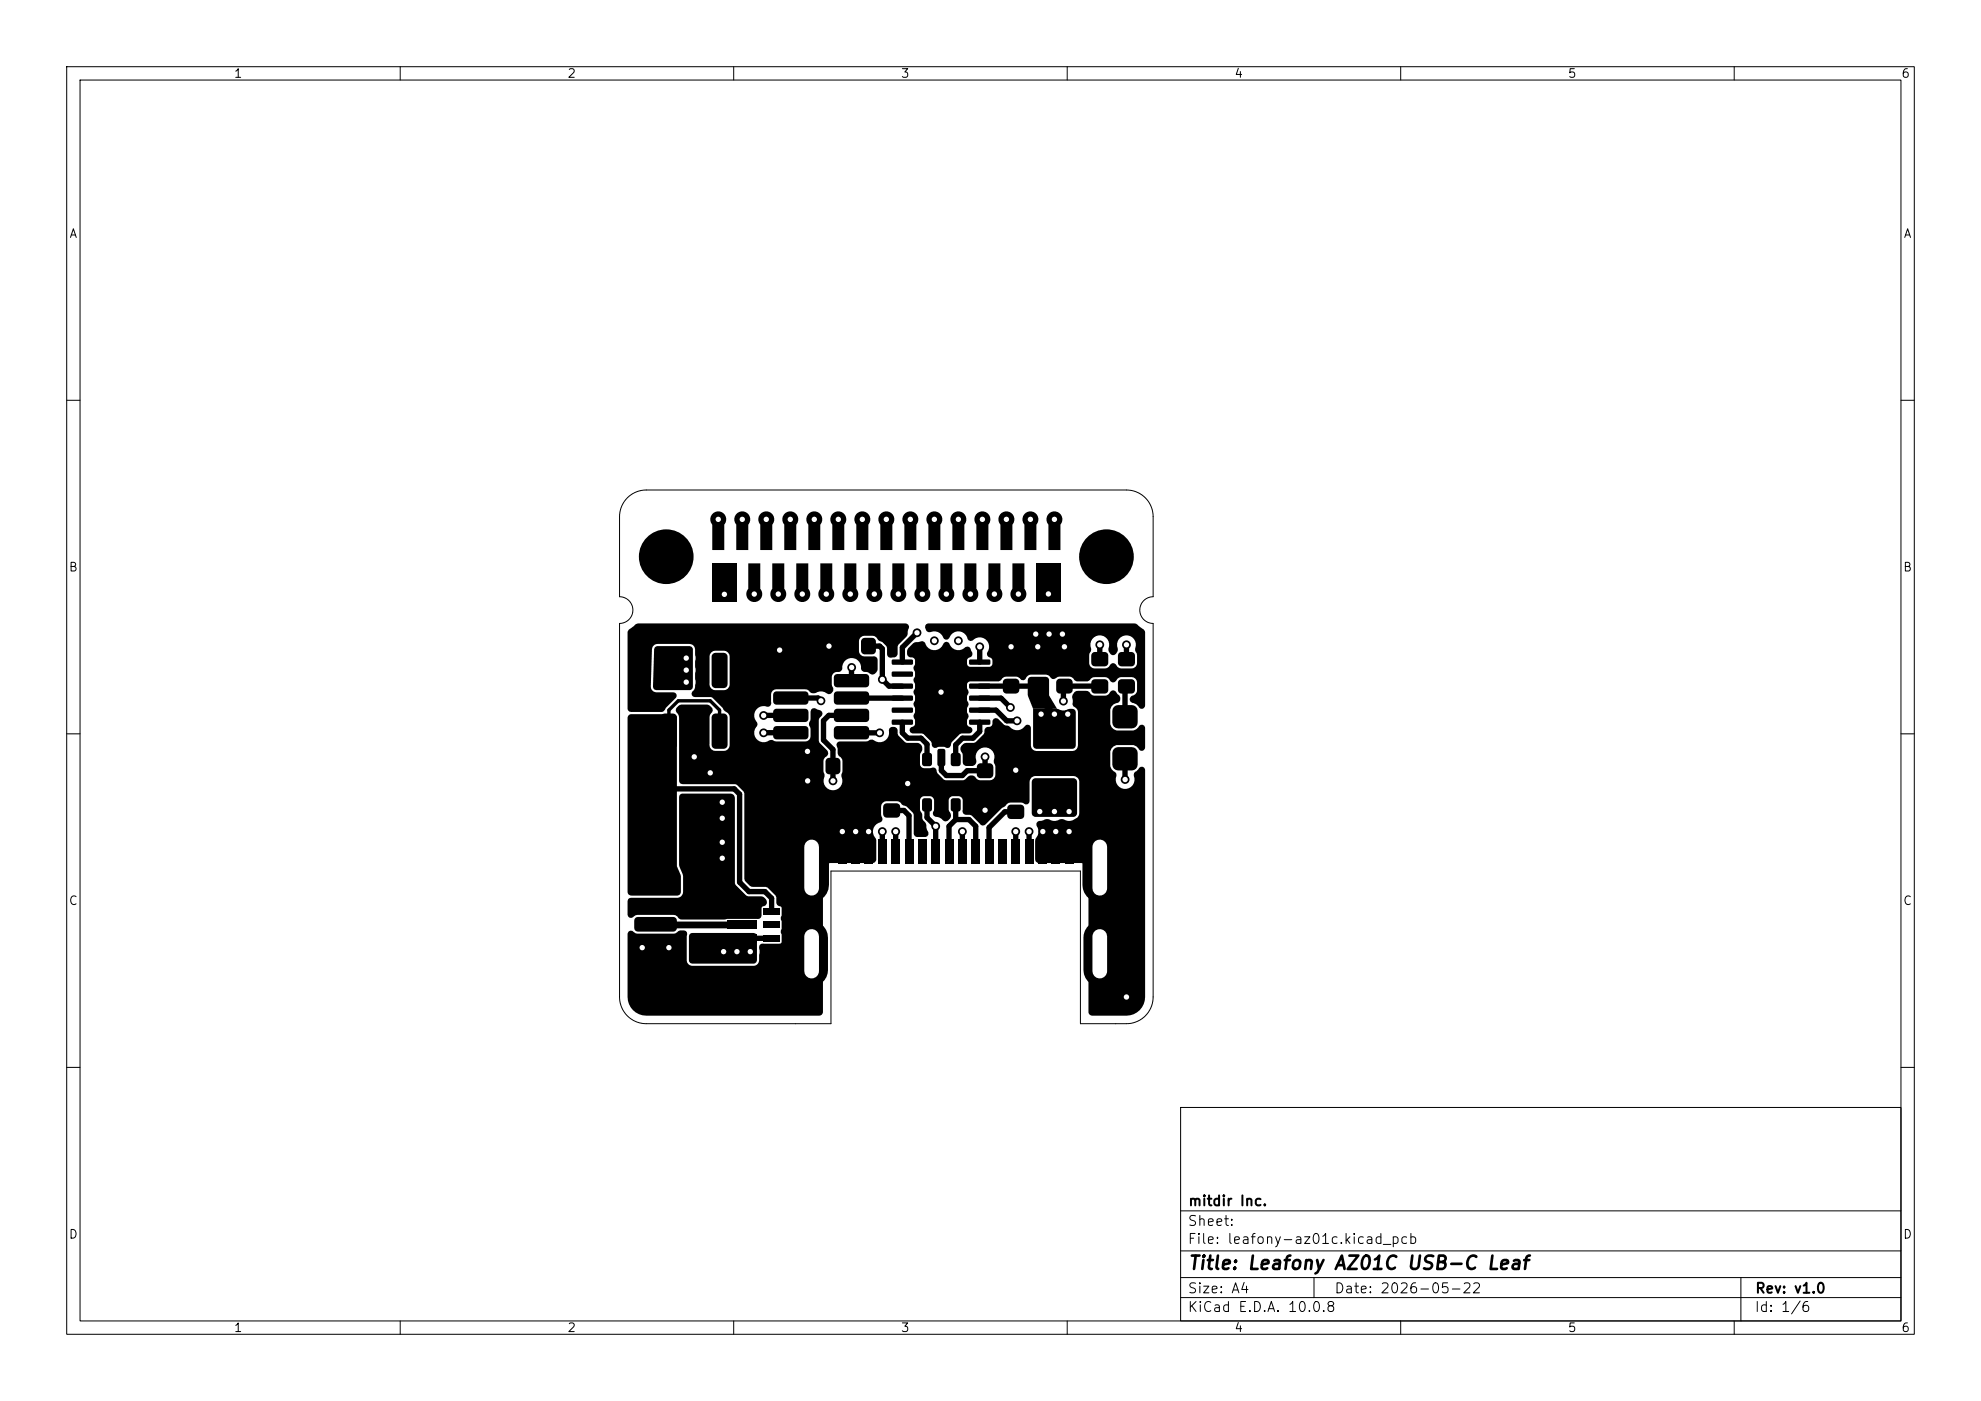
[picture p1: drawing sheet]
<svg xmlns="http://www.w3.org/2000/svg" width="297mm" height="210mm" viewBox="0 0 297 210" stroke-linecap="round" stroke-linejoin="round" font-family="sans-serif">
<defs><g id="words">
<text font-size="2" x="178" y="190.8">Title: Leafony AZ01C USB-C Leaf</text>
<g font-size="1.5">
<text x="178" y="184.1">Sheet:</text>
<text x="178" y="181.1">mitdir Inc.</text>
<text x="178" y="186.8">File: leafony-az01c.kicad_pcb</text>
<text x="178" y="197">KiCad E.D.A. 10.0.8</text>
<text x="178" y="194.2">Size: A4</text>
<text x="200" y="194.2">Date: 2026-05-22</text>
<text x="263" y="197">Id: 1/6</text>
<text x="263" y="194.2">Rev: v1.0</text>
</g>
<g font-size="1.3">
<text x="35" y="12">1</text>
<text x="85" y="12">2</text>
<text x="135" y="12">3</text>
<text x="185" y="12">4</text>
<text x="235" y="12">5</text>
<text x="285" y="12">6</text>
<text x="10.3" y="36">A</text>
<text x="285.3" y="36">A</text>
<text x="10.2" y="86">B</text>
<text x="285.2" y="86">B</text>
<text x="10.2" y="136">C</text>
<text x="285.2" y="136">C</text>
<text x="10.2" y="186">D</text>
<text x="285.2" y="186">D</text>
<text x="35" y="200">1</text>
<text x="85" y="200">2</text>
<text x="135" y="200">3</text>
<text x="185" y="200">4</text>
<text x="235" y="200">5</text>
<text x="285" y="200">6</text>
</g>
</g></defs>
<g fill="none" stroke="#000" stroke-width=".15">
<path d="M10 10h277v190h-277zM12 12h273v186h-273zM60 10v2M110 10v2M160 10v2M210 10v2M260 10v2M10 60h2M94.1 74.6a4 4 0 0 1 2.8-1.1h72a4 4 0 0 1 4 4v12a2 2 0 0 0-2 2 2 2 0 0 0 2 2v56a4 4 0 0 1-4 4h-6.9v-22.9h-37.4v22.9h-27.7a4 4 0 0 1-4-4v-56a2 2 0 0 0 2-2 2 2 0 0 0-2-2v-12a4 4 0 0 1 1.2-2.9zM285 60h2M10 110h2M285 110h2"/>
<path d="M10 160h2M177 166h108v32h-108zM285 160h2M60 198v2M110 198v2M160 198v2M177 194.5h108M177 191.5h108M177 187.5h108M177 181.5h108M197 191.5v3M210 198v2"/>
<path d="M260 198v2M261 191.5v6.5"/>
</g>
<g fill="#000">
<path d="M106.7 77.1a1.2 1.2 0 0 1 1.7-.2 1.2 1.2 0 0 1 .2 1.7v3.9h-1.8l-.1-3.9a1.2 1.2 0 0 1 0-1.5zM110.3 77.1a1.2 1.2 0 0 1 1.7-.2 1.2 1.2 0 0 1 .2 1.7v3.9h-1.8l-.1-3.9a1.2 1.2 0 0 1 0-1.5zM114.2 76.9a1.2 1.2 0 0 1 1.6 .1 1.2 1.2 0 0 1 0 1.6v3.9h-1.8l-.1-3.9a1.2 1.2 0 0 1 .3-1.7zM117.5 77.1a1.2 1.2 0 0 1 1.7-.2 1.2 1.2 0 0 1 .2 1.7v3.9h-1.8l-.1-3.9a1.2 1.2 0 0 1 0-1.5zM121.1 77.1a1.2 1.2 0 0 1 1.7-.2 1.2 1.2 0 0 1 .2 1.7v3.9h-1.8l-.1-3.9a1.2 1.2 0 0 1 0-1.5zM125 76.9a1.2 1.2 0 0 1 1.6 .1 1.2 1.2 0 0 1 0 1.6v3.9h-1.8l-.1-3.9a1.2 1.2 0 0 1 .3-1.7zM128.3 77.1a1.2 1.2 0 0 1 1.7-.2 1.2 1.2 0 0 1 .2 1.7v3.9h-1.8l-.1-3.9a1.2 1.2 0 0 1 0-1.5zM131.9 77.1a1.2 1.2 0 0 1 1.7-.2 1.2 1.2 0 0 1 .2 1.7v3.9h-1.8l-.1-3.9a1.2 1.2 0 0 1 0-1.5zM135.8 76.9a1.2 1.2 0 0 1 1.6 .1 1.2 1.2 0 0 1 0 1.6v3.9h-1.8l-.1-3.9a1.2 1.2 0 0 1 .3-1.7zM139.1 77.1a1.2 1.2 0 0 1 1.7-.2 1.2 1.2 0 0 1 .2 1.7v3.9h-1.8l-.1-3.9a1.2 1.2 0 0 1 0-1.5zM143 76.9a1.2 1.2 0 0 1 1.6 .1 1.2 1.2 0 0 1 0 1.6v3.9h-1.8l-.1-3.9a1.2 1.2 0 0 1 .3-1.7zM146.6 76.9a1.2 1.2 0 0 1 1.6 .1 1.2 1.2 0 0 1 0 1.6v3.9h-1.8l-.1-3.9a1.2 1.2 0 0 1 .3-1.7z"/>
<path d="M150.2 76.9a1.2 1.2 0 0 1 1.6 .1 1.2 1.2 0 0 1 0 1.6v3.9h-1.8l-.1-3.9a1.2 1.2 0 0 1 .3-1.7zM153.8 76.9a1.2 1.2 0 0 1 1.6 .1 1.2 1.2 0 0 1 0 1.6v3.9h-1.8l-.1-3.9a1.2 1.2 0 0 1 .3-1.7zM157.1 77.1a1.2 1.2 0 0 1 1.7-.2 1.2 1.2 0 0 1 .2 1.7v3.9h-1.8l-.1-3.9a1.2 1.2 0 0 1 0-1.5zM98.2 97.1l.4-.2h5.1l.2 .4v5.7l-.1 .2-.4 .3-5.3-.1-.2-.5 .2-5.6zM106.8 84.5h3.6v5.8h-3.6zM112.2 84.5h1.8v3.8a1.2 1.2 0 0 1-.1 1.6 1.2 1.2 0 0 1-1.6 0 1.2 1.2 0 0 1-.1-1.6zM115.8 84.5h1.8v3.8a1.2 1.2 0 0 1-.1 1.6 1.2 1.2 0 0 1-1.6 0 1.2 1.2 0 0 1-.1-1.6zM119.4 84.5h1.8v3.8a1.2 1.2 0 0 1-.1 1.6 1.2 1.2 0 0 1-1.6 0 1.2 1.2 0 0 1-.1-1.6zM123 84.5h1.8v3.8a1.2 1.2 0 0 1-.1 1.6 1.2 1.2 0 0 1-1.6 0 1.2 1.2 0 0 1-.1-1.6zM126.6 84.5h1.8v3.8a1.2 1.2 0 0 1-.1 1.6 1.2 1.2 0 0 1-1.6 0 1.2 1.2 0 0 1-.1-1.6zM125.4 95.8l.4-.2h1.1a.56 .56 0 0 1 .6 .6v1.3a.56 .56 0 0 1-.6 .6h-1.1a.56 .56 0 0 1-.6-.6v-1.3zM130.2 84.5h1.8v3.8a1.2 1.2 0 0 1-.1 1.6 1.2 1.2 0 0 1-1.6 0 1.2 1.2 0 0 1-.1-1.6z"/>
<path d="M129.2 95.8l.4-.2h1.2a.56 .56 0 0 1 .5 .6v1.3a.56 .56 0 0 1-.5 .6h-1.2a.56 .56 0 0 1-.5-.6v-1.3zM133.8 84.5h1.8v3.8a1.2 1.2 0 0 1-.1 1.6 1.2 1.2 0 0 1-1.6 0 1.2 1.2 0 0 1-.1-1.6zM94.3 94.4l1-.8 .4-.1h40a.53 .53 0 0 1 .5 .2 .53 .53 0 0 1 0 .6l-.1 .8-.2 .3-1.2 1.2-.1 .3v1.2a.98 .98 0 0 1-1.5 .3l-.2-1.6a2.76 2.76 0 0 0-1.3-.9 .89 .89 0 0 0-.7-.6h-1.3a.83 .83 0 0 0-.8 .8v1.5l.2 .6 .6 .2h1.3a.54 .54 0 0 1 .7 .5v1.4a.75 .75 0 0 1-.4 .7 .75 .75 0 0 1-.8-.1l-.3-.1-.6-.1-.3-.2-.2-1-.2-.3-.5-.4a1.46 1.46 0 0 0-2.1 1.6l-.1 .2-.3 .1a.87 .87 0 0 0-1.1 .8v1.1l.2 .6v.5a.7 .7 0 0 1-1.2 .1l-.1-.1a1.55 1.55 0 0 0-1.3 .2h-.6l-.7-.5-.2-.1h-4.5a.77 .77 0 0 0-.7 .8v1.4a.6 .6 0 0 1-.9 .3 1.44 1.44 0 0 0-1.5 .9 1.44 1.44 0 0 0 .3 1.6 .96 .96 0 0 1-.3 .9l-.1 .4a1.44 1.44 0 0 0 .7 1.5 1.44 1.44 0 0 0 1.7-.2h.3l.5 .2h4.5a.76 .76 0 0 0 .7-.7v-1.4a.7 .7 0 0 1 0-1v-1.3a.59 .59 0 0 1 .8-.5l.1 .1a.76 .76 0 0 1 .8 .9l-.4 .7v3.2l.1 .2 1.1 1.2a.65 .65 0 0 1-.3 1l-.2 .6v1.5l.1 .5v.4a1.42 1.42 0 0 0 1.4 2 1.42 1.42 0 0 0 1.1-2.2l.2-.7v-1.5l-.2-.6-.5-.5v-.9a.58 .58 0 0 1-.2-.6 .58 .58 0 0 1 .5-.4h4l.6-.2 .5 .1a1.43 1.43 0 0 0 1.7 0 1.43 1.43 0 0 0 .6-1.6 .67 .67 0 0 1 .6-.4 .67 .67 0 0 1 .7 .5 1.77 1.77 0 0 0 .8 1.5l.1 .1a.78 .78 0 0 0 .8 .3h1.4a.92 .92 0 0 1 .3 1.6l-.1 1.5 .2 .5 .4 .2 1.2-.1a.52 .52 0 0 1 .5 0 .52 .52 0 0 1 .2 .5l.4 .6 .7 .6 .2 .2h2.7l.6-.5a.81 .81 0 0 1 1.4 .2l.5 .3h1.6l.5-.3 .2-.5v-1.3l-.2-.9a1.45 1.45 0 0 0-.8-1.9 1.46 1.46 0 0 0-1.6 .4 1.46 1.46 0 0 0-.2 1.6 .69 .69 0 0 1-.7 .7h-.9l-.3-.2-.2-.3v-1.3l-.2-.4a.89 .89 0 0 1 .7-1.2h1.2l.3-.2 1.2-1.1 .1-.3a.7 .7 0 0 1 .9-.9 .93 .93 0 0 0 .3-.9 .51 .51 0 0 1 .9-.2l.8 .8 .7 .2 .5 .4a1.49 1.49 0 0 0 2.1-.5 .5 .5 0 0 1 .8 .4v2.7l.1 .4 .3 .3 .4 .1 5.7-.1a.85 .85 0 0 0 .5-.7v-5.1a1.09 1.09 0 0 0-.7-.8l-.1-.3v-.7a1.02 1.02 0 0 1 .6-1.3h1.6l.3 .1 .2 .3 .6 .3 1.9-.1 .4-.4a.52 .52 0 0 1 .5-.3 .52 .52 0 0 1 .4 .3l.5 .5 .2 .3-.1 .5-.4 .3a1.13 1.13 0 0 0-1 .9v2.3a1.18 1.18 0 0 0 1 .9h2.5a1.32 1.32 0 0 0 .8-.7 .5 .5 0 0 1 .6-.1 .5 .5 0 0 1 .3 .4v3.1a.51 .51 0 0 1-.5 .3 .51 .51 0 0 1-.5-.3l-.3-.3-.5-.2h-2.4l-.4 .1a1.11 1.11 0 0 0-.6 .8v2.3l.1 .4 .8 .7a2.2 2.2 0 0 0 .2 1.7 1.44 1.44 0 0 0 1.9 .3 1.44 1.44 0 0 0 .5-1.9l.1-.3 .6-.6a.5 .5 0 0 1 .5-.3 .5 .5 0 0 1 .5 .4v34.2l-.2 1-.3 .6-.7 .7-1 .4h-5.7l-.5-.1-.1-.3v-21.4a1.27 1.27 0 0 0-.8-.9l-.3-.1-6.5-.1-.3-.1-.1-.4v-2.8l.2-.4a1.5 1.5 0 0 0 0-1.9 .54 .54 0 0 1 .7-.6l.4-.2a1.68 1.68 0 0 1 1.4 .2h.4l.5-.3a1.83 1.83 0 0 1 1.3 .3l.7-.1 .6-.4 .4-.5v-4.9l-.2-.6-.3-.2-.4-.1h-5.7l-.5 .2-.3 .3v.4v2.9a.56 .56 0 0 1-.5 .5 .56 .56 0 0 1-.6-.3l-2.1 .1-.6 .5-.4 .2-2.3 2.4a.59 .59 0 0 1-1 0l-.9-1a1.26 1.26 0 0 0-1.3-.4 .59 .59 0 0 1-.4-.8v-1.5l-.4-.4a1.71 1.71 0 0 0-1.5 .1l-.2 .5v1.3l.1 .4a.82 .82 0 0 1 .1 1 .82 .82 0 0 1-1 .3l-.6-.5a.75 .75 0 0 1-.9-.8l.1-.4v-1.6l-.4-.3h-1.3l-.2 .1-.2 .5v1.3l.4 .9a1.24 1.24 0 0 0 .5 1.2l.2 1a.59 .59 0 0 1 .2 .6 .59 .59 0 0 1-.5 .5h-1.1a.55 .55 0 0 1-.6-.6v-2.8l-.1-.3-1-.9-.7-.3-.4-.4-2.1-.1a.82 .82 0 0 0-.6 .8v1.4a.65 .65 0 0 1 .2 .7 .65 .65 0 0 1-.6 .4 1.45 1.45 0 0 0-.4 2.3l.1 3.1-.2 .4-.4 .2h-6.1a1.21 1.21 0 0 0-1.3 1v21.3l-.2 .4-.2 .1h-26.1l-1.1-.2-.5-.3-.7-.6-.5-1.2v-9.9a.5 .5 0 0 1 .3-.5 .5 .5 0 0 1 .6 .2l.6 .3h5.4l.9-.5a.98 .98 0 0 1 1.1 .3v4.2l.1 .4 .3 .3 .4 .1 9.5-.1a.85 .85 0 0 0 .5-.7l.1-1.5a.62 .62 0 0 1-.1-.7 .62 .62 0 0 1 .7-.3l2.5-.1 .2-.2v-1.1a.76 .76 0 0 1 0-.8v-1.2l-.1-.6 .1-.3v-1.1l-.2-.2a.65 .65 0 0 1-.6-.6v-.8l-.1-.3-1.2-1.1-.3-.2h-2.2l-.9-1-.1-13-.1-.3-1-.9-.3-.2h-7.9h-.3l-.1-.2-.1-9.7-.1-.4-.2-.3a.68 .68 0 0 1 .3-1.1l.4-.2h3.9a.76 .76 0 0 1 .7 .5 .76 .76 0 0 1-.2 .8l-.2 .6v4.1a.93 .93 0 0 0 .5 .9h1.9l.3-.2 .2-.3v-4.8l-2.5-2.6-2.9-.2a.72 .72 0 0 1 .2-1.1l.2-.8h2.1l.2 .7 .3 .2 1.7 .1 .3-.1a.82 .82 0 0 0 .5-.8l-.1-4.5a.89 .89 0 0 0-.7-.6l-1.5 .1a.85 .85 0 0 0-.7 .8v4.1h-2.1l-.1-5.2a.88 .88 0 0 0-.8-.8l-5.1 .1a.85 .85 0 0 0-.6 .7l-.1 5.7a.83 .83 0 0 0 .8 .8l2.8 .1a.52 .52 0 0 1 0 .8l-1.9 2h-4.7h-.3l-.2-.2v-11.7zM133.7 98.9h3l.2 .1v.5l-.2 .2h-2.8l-.2-.2zM137.4 84.5h1.8v3.8a1.2 1.2 0 0 1-.1 1.6 1.2 1.2 0 0 1-1.6 0 1.2 1.2 0 0 1-.1-1.6zM141 84.5h1.8v3.8a1.2 1.2 0 0 1-.1 1.6 1.2 1.2 0 0 1-1.6 0 1.2 1.2 0 0 1-.1-1.6zM137.7 98.8h6.8v10h-6.8zM144.6 84.5h1.8v3.8a1.2 1.2 0 0 1-.1 1.6 1.2 1.2 0 0 1-1.6 0 1.2 1.2 0 0 1-.1-1.6zM145.3 98.9h3l.2 .1v.5l-.2 .2h-2.8l-.2-.2zM148.2 84.5h1.8v3.8a1.2 1.2 0 0 1-.1 1.6 1.2 1.2 0 0 1-1.6 0 1.2 1.2 0 0 1-.1-1.6zM151.8 84.5h1.8v3.8a1.2 1.2 0 0 1-.1 1.6 1.2 1.2 0 0 1-1.6 0 1.2 1.2 0 0 1-.1-1.6zM155.4 84.5h3.6v5.8h-3.6z"/>
<path d="M154.5 98.1l.4-.2h1.4a.56 .56 0 0 1 .5 .6v1.1a.56 .56 0 0 1-.5 .5h-1.4a.56 .56 0 0 1-.6-.5v-1.1zM158.5 98.1l.4-.2h1.4a.56 .56 0 0 1 .5 .6v1.1a.56 .56 0 0 1-.5 .5h-1.4a.56 .56 0 0 1-.6-.5v-1.1zM163.8 97.9l.3-.2h1.5a.54 .54 0 0 1 .6 .6v1.1a.54 .54 0 0 1-.6 .5h-1.5a.54 .54 0 0 1-.5-.5v-1.1zM167.8 97.9l.3-.2h1.5a.54 .54 0 0 1 .6 .6v1.1a.54 .54 0 0 1-.6 .5h-1.5a.54 .54 0 0 1-.5-.5v-1.1zM138.9 93.6l.3-.1h31.1l1.2 .9 .2 .4v11.1a.51 .51 0 0 1-.5 .3 .51 .51 0 0 1-.5-.3l-.3-.3-.9-.4-.1-.4a.59 .59 0 0 1 .6-.6l.4-.4 .1-1.5a.83 .83 0 0 0-.8-.8h-1.6l-.6 .2a.65 .65 0 0 1-1.1 .3l-.2-.3-.5-.2-1.9 .1-.5 .4-.4 .1h-1.5l-.8-.6-.2-.1h-1.6l-.6 .3a.71 .71 0 0 1-.9-.4l-.5-.2h-2.2l-.4 .1-.4 .4a.5 .5 0 0 1-.4 .4 .5 .5 0 0 1-.5-.3l-.5-.3h-1.6l-.3 .1-.8 .6h-4.3a.49 .49 0 0 0-.4 .5v.5a.96 .96 0 0 1 0 1.3v.6a.77 .77 0 0 1 0 1.1v.7a.68 .68 0 0 1 0 1.1v.6l.2 .4a.54 .54 0 0 1 .6 .5 .54 .54 0 0 1-.5 .5h-1.2l-.2 .2-1.2 1.1-.1 .4a.55 .55 0 0 1-.4 .5 .55 .55 0 0 1-.5-.1h-1.1a.6 .6 0 0 1-.7 0 .6 .6 0 0 1-.2-.6l-.1-.3-1.1-1-.3-.2h-1.5a.51 .51 0 0 1-.3-.5 .51 .51 0 0 1 .5-.5l.3-.4-.1-.8a.61 .61 0 0 1 0-.8l.1-.9a.67 .67 0 0 1-.1-.9l.1-.9a.66 .66 0 0 1-.1-.9v-.9a.63 .63 0 0 1 0-.9l.1-.7-.1-.2a1.02 1.02 0 0 1 .1-1.1v-.6a.72 .72 0 0 0-.8-.4l-.4-.4v-.6l.2-.3 .7-.8 .4-.1 .9-.2 .4 .2 .2 .3a1.41 1.41 0 0 0 1.3 .9 1.41 1.41 0 0 0 1.3-.9v-.1a.52 .52 0 0 1 .6-.3 .52 .52 0 0 1 .4 .4 1.43 1.43 0 0 0 2.4 .4 .57 .57 0 0 1 .8 .5 .6 .6 0 0 1 .2 .6 .6 .6 0 0 1-.5 .5l-.3 .4v.6l.3 .3 3 .1a.49 .49 0 0 0 .5-.5v-.6l-.1-.2-.5-.2-.2-.3h15.3v1.5l.5 .4 1.9 .1 .5-.2 .2-.3a.52 .52 0 0 1 .5-.3 .52 .52 0 0 1 .5 .3l.4 .5h1.9a.79 .79 0 0 0 .8-.8v-1.2l-.3-.9a1.45 1.45 0 0 0-.7-1.9l-.1-.1a1.45 1.45 0 0 0-1.6 .4 1.45 1.45 0 0 0-.2 1.6 .88 .88 0 0 1-.8 .9 1.01 1.01 0 0 1-.6-1 1.44 1.44 0 0 0-.8-1.9 1.45 1.45 0 0 0-1.6 .4 1.45 1.45 0 0 0-.2 1.6l-.3 .9h-15.3v-.2a1.57 1.57 0 0 0 0-1.9l-.6-.5a1.46 1.46 0 0 0-1.6 .4 .55 .55 0 0 1-.8-.5l-.2-.3a1.43 1.43 0 0 0-2.5 .5 .5 .5 0 0 1-.5 .2 .5 .5 0 0 1-.4-.4l-.5-.6-.3-.2a1.52 1.52 0 0 0-1.2 .1 .76 .76 0 0 1-.5-1.2zM99.3 107.1l.4-.1h1.2a.6 .6 0 0 1 .6 .6v4.1a.6 .6 0 0 1-.6 .6h-1.2a.6 .6 0 0 1-.6-.6v-4.1zM99.3 98l.4-.1h1.2a.6 .6 0 0 1 .6 .6v4.1a.6 .6 0 0 1-.6 .6h-1.2a.6 .6 0 0 1-.6-.6v-4.1zM94.3 107.2l.3-.1h6.3l.5 .1 .1 .3v22.4l.6 1.5v2.4l-.2 .3-.2 .1-7 .1-.5-.2-.1-.3v-26.2zM99.2 114.8l.4-.2h1.1a.56 .56 0 0 1 .6 .6v1.3a.56 .56 0 0 1-.6 .6h-1.1a.56 .56 0 0 1-.6-.6v-1.3zM103.1 107.1l.4-.1h1.2a.6 .6 0 0 1 .6 .6v4.1a.6 .6 0 0 1-.6 .6h-1.2a.6 .6 0 0 1-.6-.6v-4.1zM103 114.8l.4-.2h1.2a.56 .56 0 0 1 .5 .6v1.3a.56 .56 0 0 1-.5 .6h-1.2a.56 .56 0 0 1-.5-.6v-1.3zM106.9 107.1l.4-.1h1.2a.6 .6 0 0 1 .6 .6v4.1a.6 .6 0 0 1-.6 .6h-1.2a.6 .6 0 0 1-.6-.6v-4.1z"/>
<path d="M106.9 98l.4-.1h1.2a.6 .6 0 0 1 .6 .6v4.1a.6 .6 0 0 1-.6 .6h-1.2a.6 .6 0 0 1-.6-.6v-4.1zM101.9 119.2l.4-.2h7.2l.6 .3 .1 .3v12.8l.1 .3 1.4 1.4a.78 .78 0 0 0 .8 .3h1.6a.79 .79 0 0 1 .8 .5 .79 .79 0 0 1-.3 .9l-.4 .2v1.2a.53 .53 0 0 1-.7 .5l-11.3 .1-.5-.2a.74 .74 0 0 0-.7-.5h-5.5l-.6 .4a.5 .5 0 0 1-.5 .1 .5 .5 0 0 1-.3-.5v-2a.5 .5 0 0 1 .6-.5h6.9l.5-.2 .2-.3 .1-.4v-2.4l-.6-1.6v-10.2zM120.1 113.8l.4-.2h1.1a.56 .56 0 0 1 .6 .6v1.3a.56 .56 0 0 1-.6 .6h-1.1a.56 .56 0 0 1-.6-.6v-1.3zM116.1 101.2l.3-.2h4.3a.5 .5 0 0 1 .5 .5v1a.5 .5 0 0 1-.5 .5h-4.3a.5 .5 0 0 1-.5-.5v-1zM116.1 103.8l.3-.2h4.3a.5 .5 0 0 1 .5 .5v1a.5 .5 0 0 1-.5 .5h-4.3a.5 .5 0 0 1-.5-.5v-1zM116.1 106.4l.3-.2h4.3a.5 .5 0 0 1 .5 .5v1a.5 .5 0 0 1-.5 .5h-4.3a.5 .5 0 0 1-.5-.5v-1zM116.1 109l.3-.2h4.3a.5 .5 0 0 1 .5 .5v1a.5 .5 0 0 1-.5 .5h-4.3a.5 .5 0 0 1-.5-.5v-1zM123.9 113.8l.4-.2h1.1a.56 .56 0 0 1 .6 .6v1.3a.56 .56 0 0 1-.6 .6h-1.1a.56 .56 0 0 1-.5-.6v-1.3zM125.2 109l.3-.2h4.3a.5 .5 0 0 1 .5 .5v1a.5 .5 0 0 1-.5 .5h-4.3a.5 .5 0 0 1-.5-.5v-1zM125.2 106.4l.3-.2h4.3a.5 .5 0 0 1 .5 .5v1a.5 .5 0 0 1-.5 .5h-4.3a.5 .5 0 0 1-.5-.5v-1zM125.2 103.8l.3-.2h4.3a.5 .5 0 0 1 .5 .5v1a.5 .5 0 0 1-.5 .5h-4.3a.5 .5 0 0 1-.5-.5v-1zM125.2 101.2l.3-.2h4.3a.5 .5 0 0 1 .5 .5v1a.5 .5 0 0 1-.5 .5h-4.3a.5 .5 0 0 1-.5-.5v-1z"/>
<path d="M132.6 116.5l.3-.2h1.5a.54 .54 0 0 1 .6 .6v1.1a.54 .54 0 0 1-.6 .5h-1.5a.54 .54 0 0 1-.5-.5v-1.1zM133.7 100.7h3l.2 .1v.5l-.2 .2h-2.8l-.2-.2zM133.7 102.5h3l.2 .1v.5l-.2 .2h-2.8l-.2-.2zM133.7 104.3h3l.2 .1v.5l-.2 .2h-2.8l-.2-.2zM133.7 106.1h3l.2 .1v.5l-.2 .2h-2.8l-.2-.2zM133.7 107.9h3l.2 .1v.5l-.2 .2h-2.8l-.2-.2zM138.3 113l.3-.1h.8l.2 .1 .1 .2v1.3l-.1 .2-.2 .2h-.8l-.3-.2-.1-.2v-1.3zM140.6 112.3h.8l.3 .1v2.2l-.2 .2-.7 .1-.2-.2-.1-2.1zM142.6 113l.3-.1h.8l.2 .1 .1 .2v1.3l-.1 .2-.2 .2h-.8l-.3-.2-.1-.2v-1.3zM146.6 114.6l.4-.2h1.4a.56 .56 0 0 1 .5 .6v1.1a.56 .56 0 0 1-.5 .6h-1.4a.56 .56 0 0 1-.6-.6v-1.1zM145.3 107.9h3l.2 .1v.5l-.2 .2h-2.8l-.2-.2zM145.3 106.1h3l.2 .1v.5l-.2 .2h-2.8l-.2-.2z"/>
<path d="M145.3 104.3h3l.2 .1v.5l-.2 .2h-2.8l-.2-.2zM145.3 102.5h3l.2 .1v.5l-.2 .2h-2.8l-.2-.2zM145.3 100.7h3l.2 .1v.5l-.2 .2h-2.8l-.2-.2zM150.5 101.9l.4-.2h1.4a.56 .56 0 0 1 .5 .6v1.1a.56 .56 0 0 1-.5 .6h-1.4a.56 .56 0 0 1-.6-.6v-1.1zM150.5 98.1l.4-.2h1.4a.56 .56 0 0 1 .5 .6v1.1a.56 .56 0 0 1-.5 .5h-1.4a.56 .56 0 0 1-.6-.5v-1.1zM151.2 116.7l.3-.2h1.5a.54 .54 0 0 1 .6 .6v1.1a.54 .54 0 0 1-.6 .5h-1.5a.54 .54 0 0 1-.5-.5v-1.1zM154.5 101.9l.4-.2h1.4a.56 .56 0 0 1 .5 .6v1.1a.56 .56 0 0 1-.5 .6h-1.4a.56 .56 0 0 1-.6-.6v-1.1zM155.9 108.7l.7-.2h3a.88 .88 0 0 1 .9 .8v1.8a.88 .88 0 0 1-.9 .9h-3a.87 .87 0 0 1-.9-.9v-1.8zM154.2 101.7l.4-.2h2.5l.2 .4v2.3l1.2 2h-3.6a6 6 0 0 1-.7-4.5zM154.9 106.2h3.6a1.86 1.86 0 0 0 1.9 0l.7 .1 .2 .4v5.1l-.1 .2-.4 .3h-5.4l-.3-.1-.2-.4zM158.5 101.9l.4-.2h1.4a.56 .56 0 0 1 .5 .6v1.1a.56 .56 0 0 1-.5 .6h-1.4a.56 .56 0 0 1-.6-.6v-1.1zM154.9 116.8l.3-.1h5.7l.5 .1 .1 .4v4.7l-.2 .4-.4 .2h-5.6l-.5-.2-.1-.4v-4.7z"/>
<path d="M163.8 102l.3-.2h1.5a.54 .54 0 0 1 .6 .6v1a.54 .54 0 0 1-.6 .6h-1.5a.54 .54 0 0 1-.5-.6v-1zM167.8 102l.3-.2h1.5a.54 .54 0 0 1 .6 .6v1a.54 .54 0 0 1-.6 .6h-1.5a.54 .54 0 0 1-.5-.6v-1zM167 105.9l.6-.2h2.1a.88 .88 0 0 1 .9 .9v1.7a.88 .88 0 0 1-.9 .9h-2.1a.88 .88 0 0 1-.8-.9v-1.7zM167 112.2l.6-.2h2.1a.88 .88 0 0 1 .9 .9v1.7a.88 .88 0 0 1-.9 .9h-2.1a.88 .88 0 0 1-.8-.9v-1.7zM95.2 137.6l.4-.1h5.3a.55 .55 0 0 1 .6 .5v1.1a.55 .55 0 0 1-.6 .6h-5.3a.55 .55 0 0 1-.5-.6v-1.1zM95.2 131.8l.4-.1h5.3a.55 .55 0 0 1 .6 .5v1.1a.55 .55 0 0 1-.6 .6h-5.3a.55 .55 0 0 1-.5-.6v-1.1zM97.4 125.8l.7-.2h1.8a.9 .9 0 0 1 .9 .9v2a.9 .9 0 0 1-.9 .9h-1.8a.9 .9 0 0 1-.9-.9v-2zM97.4 119.8l.7-.2h1.8a.9 .9 0 0 1 .9 .9v2a.9 .9 0 0 1-.9 .9h-1.8a.9 .9 0 0 1-.9-.9v-2zM103.6 125.8l.7-.2h1.8a.9 .9 0 0 1 .9 .9v2a.9 .9 0 0 1-.9 .9h-1.8a.9 .9 0 0 1-.9-.9v-2zM103.6 119.8l.7-.2h1.8a.9 .9 0 0 1 .9 .9v2a.9 .9 0 0 1-.9 .9h-1.8a.9 .9 0 0 1-.9-.9v-2zM103.8 134l.7-.2h2a.9 .9 0 0 1 .9 .9v1.8a.9 .9 0 0 1-.9 .9h-2a.9 .9 0 0 1-.9-.9v-1.8zM103.4 140.1l.4-.2h9.2h.3l.2 .4-.1 3.9-.4 .3h-9.2l-.3-.1-.2-.4z"/>
<path d="M109.1 136.1h4.4v1.2h-4.4zM109.1 138.1h4.4v1.2h-4.4zM114.5 138.2h2.4v1h-2.4zM114.5 136.2h2.4v1h-2.4zM125.7 125.8h1.2v3.6h-1.2zM127.7 125.8h1.2v3.6h-1.2zM129.7 125.8h1.2v3.6h-1.2zM131.7 125.8h1.2v3.6h-1.2zM133.7 125.8h1.2v3.6h-1.2zM132.6 120.6l.3-.2h1.5a.54 .54 0 0 1 .6 .6v1a.54 .54 0 0 1-.6 .6h-1.5a.54 .54 0 0 1-.5-.6v-1zM135.7 125.8h1.2v3.6h-1.2zM137.7 125.8h1.2v3.6h-1.2z"/>
<path d="M138.3 119.8l.3-.1h.8l.2 .1 .1 .2v1.3l-.1 .2-.2 .2h-.8l-.3-.2-.1-.2v-1.3zM139.7 125.8h1.2v3.6h-1.2zM140.6 119.7h.8l.3 .1v2.2l-.2 .2-.7 .1-.2-.2-.1-2.1zM141.7 125.8h1.2v3.6h-1.2zM142.6 119.8l.3-.1h.8l.2 .1 .1 .2v1.3l-.1 .2-.2 .2h-.8l-.3-.2-.1-.2v-1.3zM143.7 125.8h1.2v3.6h-1.2zM145.7 125.8h1.2v3.6h-1.2zM146.6 118.4l.4-.1h1.4a.56 .56 0 0 1 .5 .5v1.1a.56 .56 0 0 1-.5 .6h-1.4a.56 .56 0 0 1-.6-.6v-1.1zM147.7 125.8h1.2v3.6h-1.2zM149.7 125.8h1.2v3.6h-1.2zM151.2 120.8l.3-.2h1.5a.54 .54 0 0 1 .6 .6v1a.54 .54 0 0 1-.6 .6h-1.5a.54 .54 0 0 1-.5-.6v-1zM151.7 125.8h1.2v3.6h-1.2z"/>
<path d="M153.7 125.8h1.2v3.6h-1.2zM155.7 125.8h1.2v3.6h-1.2zM155.9 117.2l.7-.2h3a.87 .87 0 0 1 .9 .8v1.8a.88 .88 0 0 1-.9 .9h-3a.87 .87 0 0 1-.9-.9v-1.8zM157.7 125.8h1.2v3.6h-1.2zM159.7 125.8h1.2v3.6h-1.2zM103.8 140.2l.7-.2h2a.9 .9 0 0 1 .9 .9v1.8a.9 .9 0 0 1-.9 .9h-2a.9 .9 0 0 1-.9-.9v-1.8zM109.1 140.1h4.4v1.2h-4.4zM114.5 140.2h2.4v1h-2.4z"/>
<circle cx="107.7" cy="77.8" r=".66"/>
<circle cx="111.3" cy="77.8" r=".66"/>
<circle cx="114.9" cy="77.8" r=".66"/>
<circle cx="118.5" cy="77.8" r=".66"/>
<circle cx="122.1" cy="77.8" r=".66"/>
<circle cx="125.7" cy="77.8" r=".66"/>
<circle cx="129.3" cy="77.8" r=".66"/>
<circle cx="132.9" cy="77.8" r=".66"/>
<circle cx="136.5" cy="77.8" r=".66"/>
<circle cx="140.1" cy="77.8" r=".66"/>
<circle cx="143.7" cy="77.8" r=".66"/>
<circle cx="147.3" cy="77.8" r=".66"/>
<circle cx="150.9" cy="77.8" r=".66"/>
<circle cx="154.5" cy="77.8" r=".66"/>
<circle cx="158.1" cy="77.8" r=".66"/>
<circle cx="102.9" cy="98.7" r=".66"/>
<circle cx="108.6" cy="89.1" r=".66"/>
<circle cx="113.1" cy="89.1" r=".66"/>
<circle cx="116.7" cy="89" r=".66"/>
<circle cx="116.9" cy="97.4" r=".66"/>
<circle cx="120.3" cy="89.1" r=".66"/>
<circle cx="123.9" cy="89.1" r=".66"/>
<circle cx="124.3" cy="96.8" r=".66"/>
<circle cx="127.5" cy="89.1" r=".66"/>
<circle cx="131.1" cy="89" r=".66"/>
<circle cx="134.7" cy="89.1" r=".66"/>
<circle cx="137.5" cy="94.8" r=".66"/>
<circle cx="138.3" cy="89.1" r=".66"/>
<circle cx="140.1" cy="96" r=".66"/>
<circle cx="141.9" cy="89.1" r=".66"/>
<circle cx="143.7" cy="96.1" r=".66"/>
<circle cx="145.5" cy="89.1" r=".66"/>
<circle cx="146.9" cy="96.9" r=".66"/>
<circle cx="149.1" cy="89.1" r=".66"/>
<circle cx="151.6" cy="96.9" r=".66"/>
<circle cx="152.7" cy="89.1" r=".66"/>
<circle cx="155.3" cy="95.1" r=".66"/>
<circle cx="155.6" cy="96.9" r=".66"/>
<circle cx="157.2" cy="89" r=".66"/>
<circle cx="157.3" cy="95.1" r=".66"/>
<circle cx="159.3" cy="95" r=".66"/>
<circle cx="159.6" cy="96.9" r=".66"/>
<circle cx="164.9" cy="96.7" r=".66"/>
<circle cx="168.9" cy="96.7" r=".66"/>
<circle cx="102.9" cy="102.2" r=".66"/>
<circle cx="102.9" cy="100.4" r=".66"/>
<circle cx="104.1" cy="113.5" r=".66"/>
<circle cx="106.5" cy="115.8" r=".66"/>
<circle cx="114.5" cy="107.2" r=".66"/>
<circle cx="114.5" cy="109.8" r=".66"/>
<circle cx="121.1" cy="112.6" r=".66"/>
<circle cx="121.1" cy="117.1" r=".66"/>
<circle cx="123.1" cy="105" r=".66"/>
<circle cx="124.9" cy="117.1" r=".66"/>
<circle cx="127.7" cy="100.1" r=".66"/>
<circle cx="131.9" cy="109.8" r=".66"/>
<circle cx="132.3" cy="101.8" r=".66"/>
<circle cx="136.1" cy="117.4" r=".66"/>
<circle cx="141.1" cy="103.7" r=".66"/>
<circle cx="147.7" cy="113.5" r=".66"/>
<circle cx="151.5" cy="106.1" r=".66"/>
<circle cx="152.3" cy="115.5" r=".66"/>
<circle cx="152.5" cy="108.1" r=".66"/>
<circle cx="156.1" cy="107.1" r=".66"/>
<circle cx="158.1" cy="107.1" r=".66"/>
<circle cx="159.4" cy="105.1" r=".66"/>
<circle cx="160.1" cy="107.1" r=".66"/>
<circle cx="168.7" cy="116.8" r=".66"/>
<circle cx="108.3" cy="122.6" r=".66"/>
<circle cx="108.3" cy="128.6" r=".66"/>
<circle cx="108.3" cy="120.2" r=".66"/>
<circle cx="108.3" cy="126.2" r=".66"/>
<circle cx="126.3" cy="124.6" r=".66"/>
<circle cx="128.3" cy="124.6" r=".66"/>
<circle cx="130.2" cy="124.6" r=".66"/>
<circle cx="132.3" cy="124.6" r=".66"/>
<circle cx="134.3" cy="124.6" r=".66"/>
<circle cx="140.3" cy="123.8" r=".66"/>
<circle cx="144.3" cy="124.6" r=".66"/>
<circle cx="147.7" cy="121.5" r=".66"/>
<circle cx="152.3" cy="124.6" r=".66"/>
<circle cx="154.3" cy="124.6" r=".66"/>
<circle cx="155.9" cy="121.6" r=".66"/>
<circle cx="156.3" cy="124.6" r=".66"/>
<circle cx="158.1" cy="121.6" r=".66"/>
<circle cx="158.3" cy="124.6" r=".66"/>
<circle cx="160.3" cy="124.6" r=".66"/>
<circle cx="160.3" cy="121.6" r=".66"/>
<circle cx="96.3" cy="142" r=".66"/>
<circle cx="100.3" cy="142" r=".66"/>
<circle cx="108.5" cy="142.6" r=".66"/>
<circle cx="110.5" cy="142.6" r=".66"/>
<circle cx="112.5" cy="142.6" r=".66"/>
<circle cx="168.9" cy="149.4" r=".66"/>
</g>
<path d="M121.7 127.5v5.2M164.9 127.5v5.2" fill="none" stroke="#000" stroke-width="5.2"/>
<path d="M121.7 140.5v4.9M164.9 140.5v4.9" fill="none" stroke="#000" stroke-width="4.9"/>
<path d="M98.3 138.6l.1 .1h12.9M105.5 135.6l1.1 1.1h4.7M111.3 140.7h-4.7l-1.1 1.1" fill="none" stroke="#000" stroke-width="1"/>
<path d="M100.3 109.6v-3.1l1.4-1.4h4.8l1.4 1.4v3.1" fill="none" stroke="#000" stroke-width=".51"/>
<g fill="none" stroke="#000" stroke-width=".8">
<path d="M124.3 96.9h2.1M130.2 96.9h1.7l.4 .4v4.6l1 1h2M137.5 94.9l-2.2 2.2v2.2M146.9 97v2.3M151.6 97v2l-2.1 2.1h-2.6M155.6 97v2M159.6 97v2M164.9 96.7v2.1M168.9 96.7v2.1M99.1 118.3h11l.8 .8v13.2l1.4 1.4h2.4l1 1v2M118.6 107.2l-4.1 .1M118.6 104.6h4.1l.4 .5"/>
<path d="M118.6 109.8l-4.1 .1M121.1 112.6v4.5M124.9 117v.1M127.7 107.2h-3.4l-.8 .8v2.9l1.4 1.5v4.6M127.7 109.8l4.2 .1M127.7 104.6v.1M127.7 104.7h7.6M127.7 100.1v1.9M133.7 117.4l2.4 .1M135.3 108.3v1.6l.8 .8h2l.9 .9v2.3M146.9 102.9h8.7v1.7l2.5 2.5M146.9 108.3v1.4l-1 1h-1.6l-1 1v2.2"/>
<path d="M146.9 104.7h3.2l1.4 1.4M146.9 106.5h2.4l1.6 1.6h1.6M147.7 113.5v2h-2.7l-.7 .8h-2.4l-.8-.8v-1.9M152.3 115.5v2.1M164.9 102.9h-5.3l-.2 .1v2.1M168.7 113.7v3.2M168.9 102.9l-.2 .2v4.3M126.3 124.7v2.9M128.3 124.7v2.9M130.2 124.7l.1 2.9M132.3 124.7v2.9M133.7 121.5h1.8l.8 .8v5.3"/>
<path d="M134.3 124.7v2.9M139 120.7v1.9l1.3 1.3v3.7M141.1 121v-1.6l1.2-1.1h1.8l1.1 1.1h2.5v2.1M143.3 122.9h2l1 1v3.7M143.3 122.9l-1 1v3.7M143.3 120.7v2.2M144.3 124.7v2.9M152.3 124.7v2.9M152.3 121.7h-1.7l-2.3 2.4v3.5M154.3 124.7v2.9M156.3 124.7v2.9M158.3 124.7v2.9"/>
<path d="M160.3 124.7v2.9M111.3 140.7h4.4"/>
</g>
<g fill="#fff">
<circle cx="116.9" cy="97.5" r=".4"/>
<circle cx="158.3" cy="124.7" r=".4"/>
<circle cx="168.9" cy="149.5" r=".4"/>
<circle cx="108.3" cy="122.7" r=".4"/>
<circle cx="155.3" cy="95.1" r=".4"/>
<circle cx="100.3" cy="142.1" r=".4"/>
<circle cx="108.3" cy="120.3" r=".4"/>
<circle cx="136.1" cy="117.5" r=".4"/>
<circle cx="121.1" cy="112.6" r=".4"/>
<circle cx="108.3" cy="128.7" r=".4"/>
<circle cx="141.1" cy="103.8" r=".4"/>
<circle cx="130.2" cy="124.7" r=".4"/>
<circle cx="147.7" cy="121.5" r=".4"/>
<circle cx="104.1" cy="113.5" r=".4"/>
<circle cx="160.3" cy="124.7" r=".4"/>
<circle cx="159.3" cy="95.1" r=".4"/>
<circle cx="96.3" cy="142.1" r=".4"/>
<circle cx="126.3" cy="124.7" r=".4"/>
<circle cx="157.2" cy="89" r=".4"/>
<circle cx="157.3" cy="95.1" r=".4"/>
<circle cx="128.3" cy="124.7" r=".4"/>
<circle cx="156.3" cy="124.7" r=".4"/>
<circle cx="106.5" cy="115.9" r=".4"/>
<circle cx="152.3" cy="115.5" r=".4"/>
<circle cx="159.6" cy="97" r=".4"/>
<circle cx="155.6" cy="97" r=".4"/>
<circle cx="108.3" cy="126.3" r=".4"/>
<circle cx="121.1" cy="117.1" r=".4"/>
<circle cx="124.3" cy="96.9" r=".4"/>
<circle cx="151.6" cy="97" r=".4"/>
<circle cx="124.9" cy="117.1" r=".4"/>
<circle cx="102.9" cy="100.5" r=".4"/>
<circle cx="108.6" cy="89.1" r=".4"/>
<circle cx="102.9" cy="98.7" r=".4"/>
<circle cx="102.9" cy="102.3" r=".4"/>
<circle cx="168.7" cy="116.9" r=".4"/>
<circle cx="113.1" cy="89.1" r=".4"/>
<circle cx="158.1" cy="107.1" r=".4"/>
<circle cx="110.5" cy="142.7" r=".4"/>
<circle cx="147.7" cy="113.5" r=".4"/>
<circle cx="112.5" cy="142.7" r=".4"/>
<circle cx="156.1" cy="107.1" r=".4"/>
<circle cx="160.1" cy="107.1" r=".4"/>
<circle cx="164.9" cy="96.7" r=".4"/>
<circle cx="108.5" cy="142.7" r=".4"/>
<circle cx="140.3" cy="123.9" r=".4"/>
<circle cx="144.3" cy="124.7" r=".4"/>
<circle cx="151.5" cy="106.1" r=".4"/>
<circle cx="132.3" cy="101.9" r=".4"/>
<circle cx="131.9" cy="109.9" r=".4"/>
<circle cx="123.1" cy="105.1" r=".4"/>
<circle cx="127.7" cy="100.1" r=".4"/>
<circle cx="140.1" cy="77.9" r=".4"/>
<circle cx="143.7" cy="96.1" r=".4"/>
<circle cx="114.5" cy="107.3" r=".4"/>
<circle cx="136.5" cy="77.9" r=".4"/>
<circle cx="140.1" cy="96.1" r=".4"/>
<circle cx="114.5" cy="109.9" r=".4"/>
<circle cx="137.5" cy="94.9" r=".4"/>
<circle cx="152.3" cy="124.7" r=".4"/>
<circle cx="158.1" cy="121.7" r=".4"/>
<circle cx="132.3" cy="124.7" r=".4"/>
<circle cx="134.3" cy="124.7" r=".4"/>
<circle cx="160.3" cy="121.7" r=".4"/>
<circle cx="155.9" cy="121.7" r=".4"/>
<circle cx="154.3" cy="124.7" r=".4"/>
<circle cx="159.4" cy="105.1" r=".4"/>
<circle cx="152.5" cy="108.1" r=".4"/>
<circle cx="168.9" cy="96.7" r=".4"/>
<circle cx="146.9" cy="97" r=".4"/>
<circle cx="107.7" cy="77.9" r=".4"/>
<circle cx="111.3" cy="77.9" r=".4"/>
<circle cx="116.7" cy="89.1" r=".4"/>
<circle cx="114.9" cy="77.9" r=".4"/>
<circle cx="120.3" cy="89.1" r=".4"/>
<circle cx="118.5" cy="77.9" r=".4"/>
<circle cx="123.9" cy="89.1" r=".4"/>
<circle cx="122.1" cy="77.9" r=".4"/>
<circle cx="127.5" cy="89.1" r=".4"/>
<circle cx="125.7" cy="77.9" r=".4"/>
<circle cx="131.1" cy="89.1" r=".4"/>
<circle cx="129.3" cy="77.9" r=".4"/>
<circle cx="134.7" cy="89.1" r=".4"/>
<circle cx="132.9" cy="77.9" r=".4"/>
<circle cx="138.3" cy="89.1" r=".4"/>
<circle cx="141.9" cy="89.1" r=".4"/>
<circle cx="145.5" cy="89.1" r=".4"/>
<circle cx="143.7" cy="77.9" r=".4"/>
<circle cx="149.1" cy="89.1" r=".4"/>
<circle cx="147.3" cy="77.9" r=".4"/>
<circle cx="152.7" cy="89.1" r=".4"/>
<circle cx="150.9" cy="77.9" r=".4"/>
<circle cx="154.5" cy="77.9" r=".4"/>
<circle cx="158.1" cy="77.9" r=".4"/>
</g>
<path d="M121.7 127v6.2M164.9 127v6.2M121.7 140.4v5.2M164.9 140.4v5.2" fill="none" stroke="#fff" stroke-width="2.2"/>
<g fill="#000">
<circle cx="99.9" cy="83.5" r="4.1"/>
<circle cx="165.9" cy="83.5" r="4.1"/>
</g>
<use href="#words"/>
</svg>
